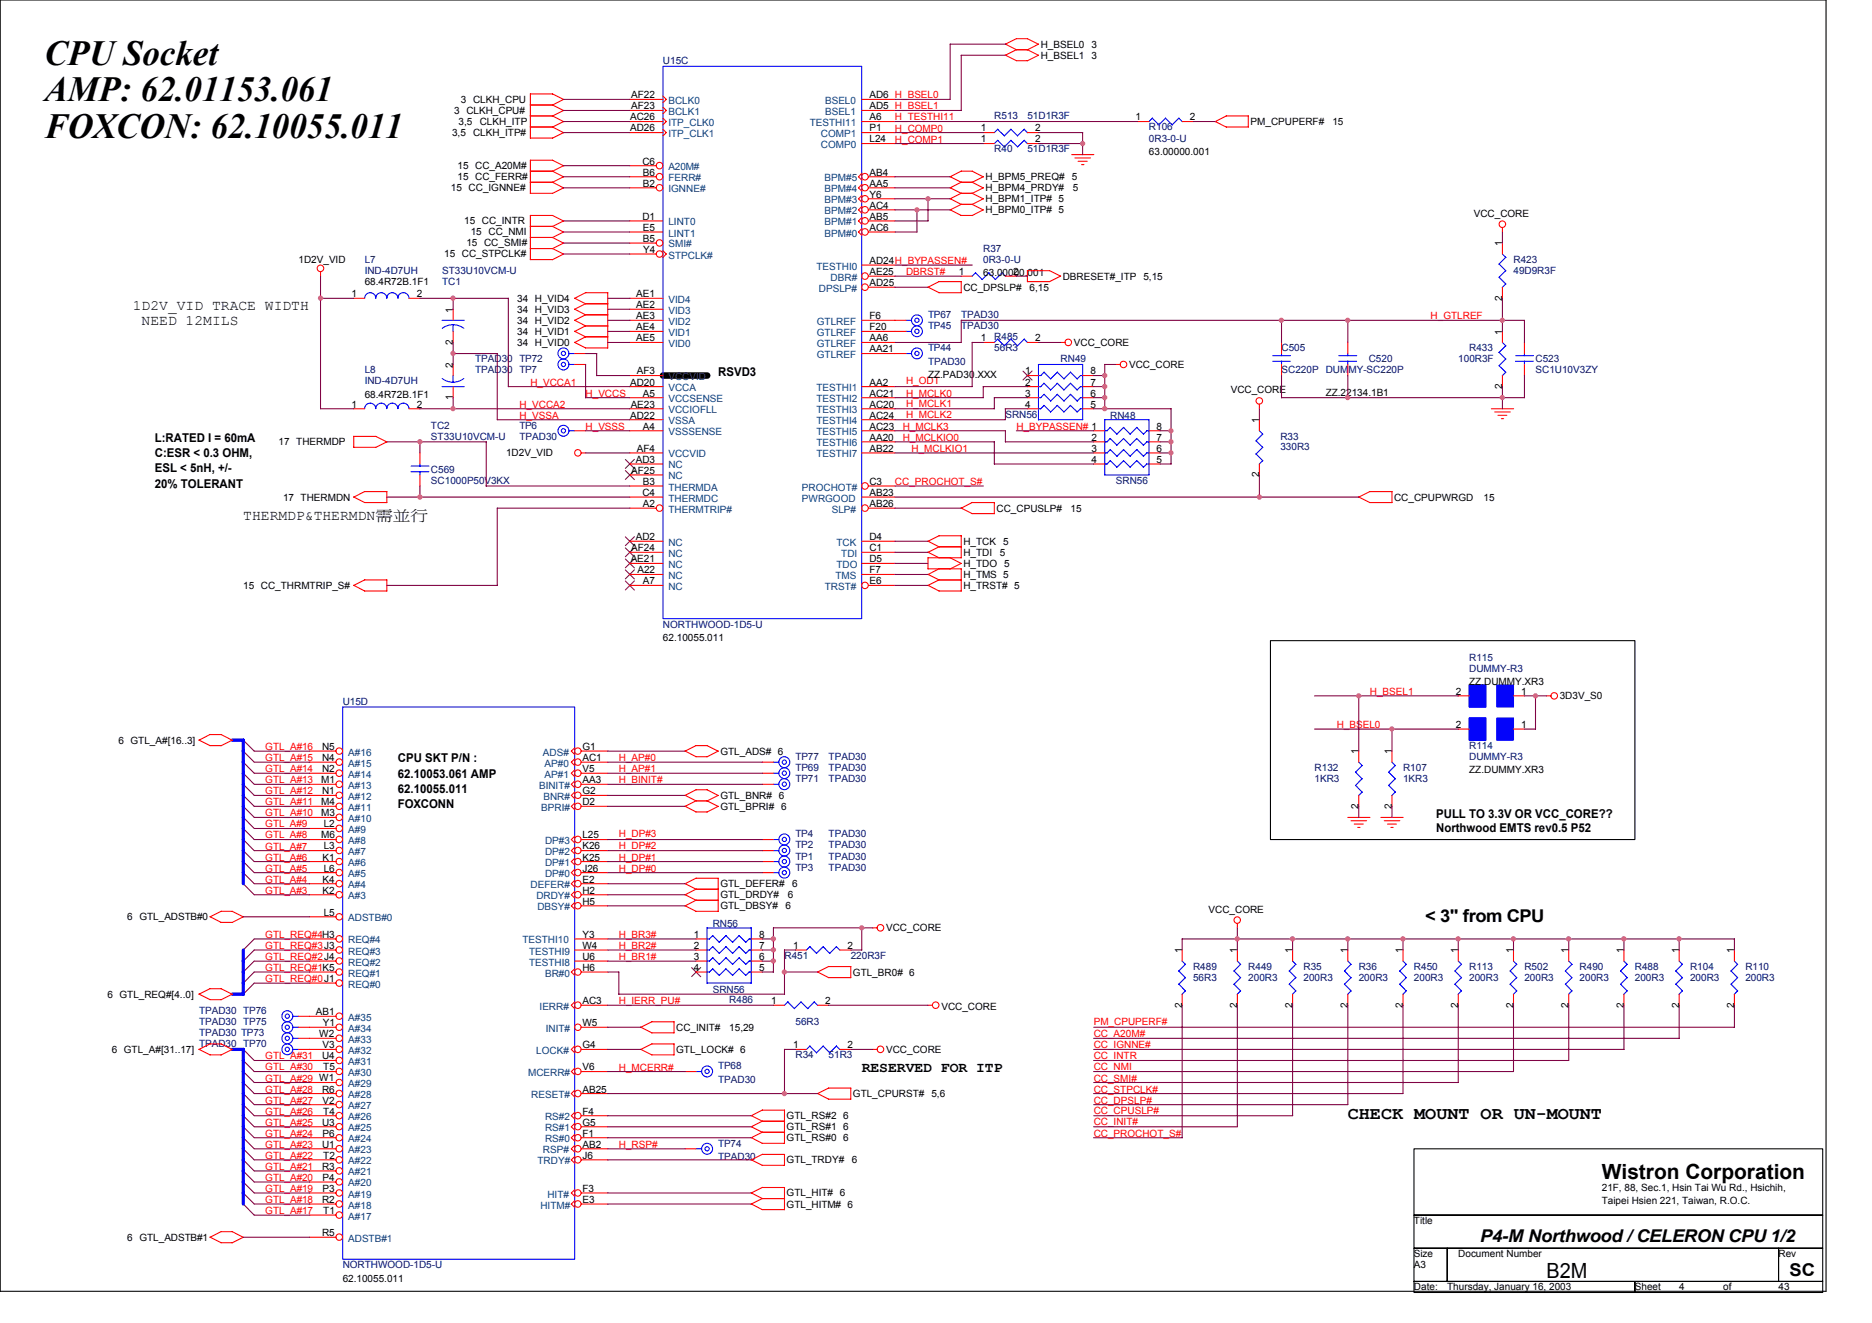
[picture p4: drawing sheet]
<svg xmlns="http://www.w3.org/2000/svg" width="297mm" height="210mm" viewBox="0 0 297 210" stroke-linecap="round" stroke-linejoin="round" font-family="sans-serif">
<defs><g id="words">
<g font-size="5.6">
<text x="7" y="10.2">CPU Socket</text>
<text x="7" y="16.1">AMP: 62.01153.061</text>
<text x="7" y="21.9">FOXCON: 62.10055.011</text>
</g>
<g font-size="3.3">
<text x="254.2" y="187.1">Wistron Corporation</text>
<text x="245.4" y="202.8">B2M</text>
</g>
<g font-size="2.8">
<text x="226.1" y="146.3">&lt; 3&quot; from CPU</text>
<text x="213.9" y="177.6">CHECK MOUNT OR UN-MOUNT</text>
<text x="234.9" y="197.1">P4-M Northwood / CELERON CPU 1/2</text>
<text x="284" y="202.4">SC</text>
</g>
<g font-size="2.3">
<text x="21.1" y="49.1">1D2V_VID TRACE WIDTH</text>
<text x="22.5" y="51.6">NEED 12MILS</text>
<text x="38.6" y="82.4">THERMDP&amp;THERMDN需並行</text>
<text x="136.7" y="170.2">RESERVED FOR ITP</text>
</g>
<g font-size="1.9">
<text x="114" y="59.6">RSVD3</text>
<text x="24.6" y="70.1">L:RATED I = 60mA</text>
<text x="24.6" y="72.5">C:ESR &lt; 0.3 OHM,</text>
<text x="24.6" y="75">ESL &lt; 5nH, +/-</text>
<text x="24.6" y="77.4">20% TOLERANT</text>
<text x="63.1" y="120.9">CPU SKT P/N :</text>
<text x="63.1" y="123.4">62.10053.061 AMP</text>
<text x="63.1" y="125.8">62.10055.011</text>
<text x="63.1" y="128.2">FOXCONN</text>
<text x="227.9" y="129.7">PULL TO 3.3V OR VCC_CORE??</text>
<text x="227.9" y="132.1">Northwood EMTS rev0.5 P52</text>
</g>
<g font-size="1.6" fill="#000080">
<text x="105.2" y="10.2">U15C</text>
<text x="157.8" y="18.9">R513</text>
<text x="163" y="18.9">51D1R3F</text>
<text x="182.3" y="20.7">R106</text>
<text x="182.3" y="22.5">0R3-0-U</text>
<text x="157.8" y="24.2">R40</text>
<text x="163" y="24.2">51D1R3F</text>
<text x="57.9" y="41.7">L7</text>
<text x="156" y="40">R37</text>
<text x="156" y="41.7">0R3-0-U</text>
<text x="240.2" y="41.7">R423</text>
<text x="57.9" y="43.5">IND-4D7UH</text>
<text x="70.1" y="45.2">TC1</text>
<text x="70.1" y="43.5">ST33U10VCM-U</text>
<text x="240.2" y="43.5">49D9R3F</text>
<text x="147.3" y="50.5">TP67</text>
<text x="147.3" y="52.2">TP45</text>
<text x="152.5" y="50.5">TPAD30</text>
<text x="152.5" y="52.2">TPAD30</text>
<text x="157.8" y="54">R485</text>
<text x="57.9" y="59.2">L8</text>
<text x="75.4" y="59.2">TPAD30 TP7</text>
<text x="75.4" y="57.5">TPAD30 TP72</text>
<text x="147.3" y="55.8">TP44</text>
<text x="147.3" y="57.8">TPAD30</text>
<text x="157.8" y="55.8">56R3</text>
<text x="168.3" y="57.5">RN49</text>
<text x="203.3" y="55.8">C505</text>
<text x="203.3" y="59.2">SC220P</text>
<text x="210.4" y="59.2">DUMMY-SC220P</text>
<text x="217.2" y="57.5">C520</text>
<text x="231.4" y="57.5">100R3F</text>
<text x="233.1" y="55.8">R433</text>
<text x="243.6" y="57.5">C523</text>
<text x="243.6" y="59.2">SC1U10V3ZY</text>
<text x="57.9" y="61">IND-4D7UH</text>
<text x="68.4" y="68">TC2</text>
<text x="68.4" y="69.8">ST33U10VCM-U</text>
<text x="82.4" y="68">TP6</text>
<text x="82.4" y="69.8">TPAD30</text>
<text x="159.5" y="66.3">SRN56</text>
<text x="176.2" y="66.4">RN48</text>
<text x="203.2" y="69.8">R33</text>
<text x="203.2" y="71.4">330R3</text>
<text x="68.4" y="75">C569</text>
<text x="68.4" y="76.8">SC1000P50V3KX</text>
<text x="177.1" y="76.8">SRN56</text>
<text x="105.2" y="99.6">NORTHWOOD-1D5-U</text>
<text x="233.1" y="104.8">R115</text>
<text x="233.1" y="106.6">DUMMY-R3</text>
<text x="54.4" y="111.8">U15D</text>
<text x="233.1" y="118.9">R114</text>
<text x="126.2" y="120.6">TP77</text>
<text x="126.2" y="122.3">TP69</text>
<text x="126.2" y="124.1">TP71</text>
<text x="131.5" y="120.6">TPAD30</text>
<text x="131.5" y="122.3">TPAD30</text>
<text x="131.5" y="124.1">TPAD30</text>
<text x="208.6" y="122.3">R132</text>
<text x="208.6" y="124.1">1KR3</text>
<text x="222.6" y="122.3">R107</text>
<text x="222.6" y="124.1">1KR3</text>
<text x="233.1" y="120.6">DUMMY-R3</text>
<text x="126.2" y="132.9">TP4</text>
<text x="126.2" y="134.6">TP2</text>
<text x="126.2" y="136.4">TP1</text>
<text x="131.5" y="132.9">TPAD30</text>
<text x="131.5" y="134.6">TPAD30</text>
<text x="131.5" y="136.4">TPAD30</text>
<text x="126.2" y="138.1">TP3</text>
<text x="131.5" y="138.1">TPAD30</text>
<text x="113.1" y="147.1">RN56</text>
<text x="124.5" y="152.1">R451</text>
<text x="135" y="152.1">220R3F</text>
<text x="189.3" y="153.9">R489</text>
<text x="189.3" y="155.6">56R3</text>
<text x="198.1" y="153.9">R449</text>
<text x="198.1" y="155.6">200R3</text>
<text x="206.8" y="153.9">R35</text>
<text x="206.8" y="155.6">200R3</text>
<text x="215.6" y="153.9">R36</text>
<text x="215.6" y="155.6">200R3</text>
<text x="224.4" y="153.9">R450</text>
<text x="224.4" y="155.6">200R3</text>
<text x="233.1" y="153.9">R113</text>
<text x="233.1" y="155.6">200R3</text>
<text x="241.9" y="153.9">R502</text>
<text x="241.9" y="155.6">200R3</text>
<text x="250.7" y="153.9">R490</text>
<text x="250.7" y="155.6">200R3</text>
<text x="259.4" y="153.9">R488</text>
<text x="259.4" y="155.6">200R3</text>
<text x="268.2" y="153.9">R104</text>
<text x="268.2" y="155.6">200R3</text>
<text x="276.9" y="153.9">R110</text>
<text x="276.9" y="155.6">200R3</text>
<text x="31.6" y="160.9">TPAD30 TP76</text>
<text x="113.1" y="157.6">SRN56</text>
<text x="115.7" y="159.2">R486</text>
<text x="31.6" y="166.2">TPAD30 TP70</text>
<text x="31.6" y="162.7">TPAD30 TP75</text>
<text x="31.6" y="164.4">TPAD30 TP73</text>
<text x="126.2" y="167.9">R34</text>
<text x="126.2" y="162.7">56R3</text>
<text x="131.5" y="167.9">51R3</text>
<text x="114" y="169.7">TP68</text>
<text x="114" y="171.8">TPAD30</text>
<text x="114" y="181.9">TP74</text>
<text x="114" y="184">TPAD30</text>
<text x="54.4" y="201.2">NORTHWOOD-1D5-U</text>
</g>
<g font-size="1.6">
<text x="165.1" y="7.6">H_BSEL0</text>
<text x="165.1" y="9.3">H_BSEL1</text>
<text x="173.2" y="7.6">3</text>
<text x="173.2" y="9.3">3</text>
<text x="73.1" y="16.3">3 CLKH_CPU</text>
<text x="100.2" y="15.6">AF22</text>
<text x="100.2" y="17.4">AF23</text>
<text x="138" y="15.6">AD6 H_BSEL0</text>
<text x="138" y="17.4">AD5 H_BSEL1</text>
<text x="71.7" y="21.6">3,5</text>
<text x="72.1" y="18.1">3 CLKH_CPU#</text>
<text x="72.8" y="19.8">3,5</text>
<text x="75.1" y="21.6">CLKH_ITP#</text>
<text x="76.1" y="19.8">CLKH_ITP</text>
<text x="100" y="19.1">AC26</text>
<text x="100" y="20.8">AD26</text>
<text x="138" y="22.6">L24</text>
<text x="138" y="20.8">P1</text>
<text x="138" y="19.1">A6</text>
<text x="155.7" y="20.8">1</text>
<text x="155.7" y="22.6">1</text>
<text x="164.2" y="20.8">2</text>
<text x="164.2" y="22.6">2</text>
<text x="180.2" y="19.1">1</text>
<text x="188.8" y="19.1">2</text>
<text x="198.4" y="19.8">PM_CPUPERF#</text>
<text x="211.4" y="19.8">15</text>
<text x="72.6" y="26.8">15 CC_A20M#</text>
<text x="72.6" y="28.6">15 CC_FERR#</text>
<text x="101.9" y="26.1">C6</text>
<text x="102" y="27.9">B6</text>
<text x="102" y="29.6">B2</text>
<text x="138" y="29.6">AA5</text>
<text x="138" y="27.9">AB4</text>
<text x="156.4" y="28.6">H_BPM5_PREQ# 5</text>
<text x="182.3" y="24.6">63.00000.001</text>
<text x="71.5" y="30.3">15 CC_IGNNE#</text>
<text x="73.7" y="35.6">15 CC_INTR</text>
<text x="101.9" y="34.9">D1</text>
<text x="138" y="34.9">AB5</text>
<text x="138" y="33.1">AC4</text>
<text x="138" y="31.4">Y6</text>
<text x="156.4" y="30.3">H_BPM4_PRDY#</text>
<text x="156.4" y="32.1">H_BPM1_ITP# 5</text>
<text x="156.4" y="33.8">H_BPM0_ITP# 5</text>
<text x="170.2" y="30.3">5</text>
<text x="233.8" y="34.4">VCC_CORE</text>
<text x="47.4" y="41.7">1D2V_VID</text>
<text x="70.5" y="40.9">15 CC_STPCLK#</text>
<text x="74" y="39.1">15 CC_SMI#</text>
<text x="74.7" y="37.3">15 CC_NMI</text>
<text x="102" y="36.6">E5</text>
<text x="102" y="38.4">B5</text>
<text x="102" y="40.1">Y4</text>
<text x="138" y="41.9">AD24H_BYPASSEN#</text>
<text x="138" y="36.6">AC6</text>
<text x="238.4" y="39.1" transform="rotate(-90 238.4 39.1)">1</text>
<text x="55.7" y="47.1">1</text>
<text x="57.9" y="45.2">68.4R72B.1F1</text>
<text x="66.1" y="47.1">2</text>
<text x="82.1" y="47.9">34 H_VID4</text>
<text x="101" y="47.1">AE1</text>
<text x="138" y="45.4">AD25</text>
<text x="138" y="43.6">AE25</text>
<text x="152.1" y="43.6">1</text>
<text x="152.9" y="46.1">CC_DPSLP#</text>
<text x="156" y="43.8">63.00000.001</text>
<text x="160.8" y="43.6">2</text>
<text x="163.4" y="46.1">6,15</text>
<text x="168.6" y="44.4">DBRESET#_ITP 5,15</text>
<text x="238.4" y="47.7" transform="rotate(-90 238.4 47.7)">2</text>
<text x="71.9" y="49.6" transform="rotate(-90 71.9 49.6)">1</text>
<text x="82.1" y="51.4">34 H_VID2</text>
<text x="82.1" y="53.1">34 H_VID1</text>
<text x="82.1" y="49.6">34 H_VID3</text>
<text x="101" y="52.4">AE4</text>
<text x="101" y="50.7">AE3</text>
<text x="101" y="48.9">AE2</text>
<text x="138" y="52.4">F20</text>
<text x="138" y="50.7">F6</text>
<text x="238.4" y="53.1" transform="rotate(-90 238.4 53.1)">1</text>
<text x="71.9" y="58.4" transform="rotate(-90 71.9 58.4)">2</text>
<text x="71.9" y="54.7" transform="rotate(-90 71.9 54.7)">2</text>
<text x="82.1" y="54.9">34 H_VID0</text>
<text x="101" y="54.2">AE5</text>
<text x="101" y="59.4">AF3</text>
<text x="138" y="55.9">AA21</text>
<text x="138" y="54.2">AA6</text>
<text x="147.3" y="60">ZZ.PAD30.XXX</text>
<text x="155.7" y="54.2">1</text>
<text x="162.7" y="59.4">1</text>
<text x="164.2" y="54.2">2</text>
<text x="170.4" y="54.9">VCC_CORE</text>
<text x="173" y="59.4">8</text>
<text x="179.2" y="58.4">VCC_CORE</text>
<text x="55.7" y="64.7">1</text>
<text x="57.9" y="63.1">68.4R72B.1F1</text>
<text x="66.1" y="64.7">2</text>
<text x="71.9" y="63.5" transform="rotate(-90 71.9 63.5)">1</text>
<text x="100" y="61.2">AD20</text>
<text x="100.1" y="64.7">AE23</text>
<text x="102" y="62.9">A5</text>
<text x="138" y="61.2">AA2</text>
<text x="138" y="62.9">AC21</text>
<text x="138" y="64.7">AC20</text>
<text x="162.7" y="61.2">2</text>
<text x="162.7" y="62.9">3</text>
<text x="162.7" y="64.7">4</text>
<text x="173" y="64.7">5</text>
<text x="173" y="62.9">6</text>
<text x="173" y="61.2">7</text>
<text x="195.3" y="62.4">VCC_CORE</text>
<text x="210.4" y="62.8">ZZ.22134.1B1</text>
<text x="238.4" y="61.7" transform="rotate(-90 238.4 61.7)">2</text>
<text x="44.2" y="70.7">17 THERMDP</text>
<text x="100" y="66.4">AD22</text>
<text x="101" y="71.7">AF4</text>
<text x="102" y="68.2">A4</text>
<text x="138" y="66.4">AC24</text>
<text x="138" y="68.2">AC23</text>
<text x="138" y="69.9">AA20</text>
<text x="138" y="71.7">AB22</text>
<text x="173.2" y="69.9">2</text>
<text x="173.2" y="71.7">3</text>
<text x="183.5" y="71.7">6</text>
<text x="183.5" y="69.9">7</text>
<text x="183.5" y="68.2">8</text>
<text x="199.8" y="67.1" transform="rotate(-90 199.8 67.1)">1</text>
<text x="80.3" y="72.4">1D2V_VID</text>
<text x="100.2" y="75.2">AF25</text>
<text x="100.9" y="73.4">AD3</text>
<text x="102" y="76.9">B3</text>
<text x="138" y="76.9">C3</text>
<text x="173.2" y="73.4">4</text>
<text x="183.5" y="73.4">5</text>
<text x="199.8" y="75.7" transform="rotate(-90 199.8 75.7)">2</text>
<text x="44.9" y="79.4">17 THERMDN</text>
<text x="101.9" y="78.7">C4</text>
<text x="102" y="80.5">A2</text>
<text x="138" y="80.5">AB26</text>
<text x="138" y="78.7">AB23</text>
<text x="158.1" y="81.2">CC_CPUSLP#</text>
<text x="169.9" y="81.2">15</text>
<text x="221.2" y="79.4">CC_CPUPWRGD</text>
<text x="235.4" y="79.4">15</text>
<text x="100.1" y="89.2">AE21</text>
<text x="100.2" y="87.5">AF24</text>
<text x="100.9" y="85.7">AD2</text>
<text x="138" y="87.5">C1</text>
<text x="138" y="85.7">D4</text>
<text x="138" y="89.2">D5</text>
<text x="152.9" y="86.4">H_TCK</text>
<text x="152.9" y="88.2">H_TDI</text>
<text x="152.9" y="89.9">H_TDO</text>
<text x="158.6" y="88.2">5</text>
<text x="159.2" y="86.4">5</text>
<text x="159.4" y="89.9">5</text>
<text x="38.6" y="93.4">15 CC_THRMTRIP_S#</text>
<text x="101.1" y="91">A22</text>
<text x="102" y="92.7">A7</text>
<text x="138" y="92.7">E6</text>
<text x="138" y="91">F7</text>
<text x="152.9" y="91.7">H_TMS 5</text>
<text x="152.9" y="93.4">H_TRST# 5</text>
<text x="105.2" y="101.7">62.10055.011</text>
<text x="231" y="110.2">2</text>
<text x="233.1" y="108.7">ZZ.DUMMY.XR3</text>
<text x="241.4" y="110.2">1</text>
<text x="247.5" y="111">3D3V_S0</text>
<text x="18.8" y="118">6 GTL_A#[16..3]</text>
<text x="51.1" y="119">N5</text>
<text x="92.4" y="119">G1</text>
<text x="114.3" y="119.7">GTL_ADS# 6</text>
<text x="215.6" y="119.7" transform="rotate(-90 215.6 119.7)">1</text>
<text x="220.8" y="119.7" transform="rotate(-90 220.8 119.7)">1</text>
<text x="231" y="115.5">2</text>
<text x="241.4" y="115.5">1</text>
<text x="51" y="124.3">M1</text>
<text x="51.1" y="122.5">N2</text>
<text x="51.1" y="120.8">N4</text>
<text x="92.4" y="120.8">AC1</text>
<text x="92.4" y="122.5">V5</text>
<text x="92.4" y="124.3">AA3</text>
<text x="233.1" y="122.7">ZZ.DUMMY.XR3</text>
<text x="51" y="129.5">M3</text>
<text x="51" y="127.8">M4</text>
<text x="51.1" y="126">N1</text>
<text x="51.4" y="131.3">L2</text>
<text x="92.4" y="126">G2</text>
<text x="92.4" y="127.8">D2</text>
<text x="114.3" y="126.7">GTL_BNR# 6</text>
<text x="114.3" y="128.5">GTL_BPRI# 6</text>
<text x="215.6" y="128.3" transform="rotate(-90 215.6 128.3)">2</text>
<text x="220.8" y="128.3" transform="rotate(-90 220.8 128.3)">2</text>
<text x="51" y="133">M6</text>
<text x="51.2" y="136.5">K1</text>
<text x="51.4" y="134.8">L3</text>
<text x="92.4" y="136.5">K25</text>
<text x="92.4" y="134.8">K26</text>
<text x="92.4" y="133">L25</text>
<text x="51.2" y="141.8">K2</text>
<text x="51.2" y="140">K4</text>
<text x="51.4" y="138.3">L6</text>
<text x="92.4" y="138.3">J26</text>
<text x="92.4" y="141.8">H2</text>
<text x="92.4" y="140">E2</text>
<text x="92.4" y="143.5">H5</text>
<text x="114.3" y="142.5">GTL_DRDY#</text>
<text x="114.3" y="140.8">GTL_DEFER#</text>
<text x="125" y="142.5">6</text>
<text x="125.7" y="140.8">6</text>
<text x="20.2" y="146">6 GTL_ADSTB#0</text>
<text x="51.4" y="145.3">L5</text>
<text x="92.4" y="148.8">Y3</text>
<text x="110.1" y="148.8">1</text>
<text x="114.3" y="144.3">GTL_DBSY#</text>
<text x="120.4" y="148.8">8</text>
<text x="124.6" y="144.3">6</text>
<text x="140.6" y="147.8">VCC_CORE</text>
<text x="191.8" y="144.8">VCC_CORE</text>
<text x="92.4" y="152.3">U6</text>
<text x="92.4" y="150.6">W4</text>
<text x="92.4" y="154.1">H6</text>
<text x="110.1" y="150.6">2</text>
<text x="110.1" y="152.3">3</text>
<text x="110.1" y="154.1">4</text>
<text x="120.4" y="154.1">5</text>
<text x="120.4" y="152.3">6</text>
<text x="120.4" y="150.6">7</text>
<text x="125.9" y="150.6">1</text>
<text x="134.5" y="150.6">2</text>
<text x="135.3" y="154.8">GTL_BR0# 6</text>
<text x="187.6" y="151.3" transform="rotate(-90 187.6 151.3)">1</text>
<text x="196.3" y="151.3" transform="rotate(-90 196.3 151.3)">1</text>
<text x="205.1" y="151.3" transform="rotate(-90 205.1 151.3)">1</text>
<text x="213.8" y="151.3" transform="rotate(-90 213.8 151.3)">1</text>
<text x="222.6" y="151.3" transform="rotate(-90 222.6 151.3)">1</text>
<text x="231.4" y="151.3" transform="rotate(-90 231.4 151.3)">1</text>
<text x="240.1" y="151.3" transform="rotate(-90 240.1 151.3)">1</text>
<text x="248.9" y="151.3" transform="rotate(-90 248.9 151.3)">1</text>
<text x="257.7" y="151.3" transform="rotate(-90 257.7 151.3)">1</text>
<text x="266.4" y="151.3" transform="rotate(-90 266.4 151.3)">1</text>
<text x="275.2" y="151.3" transform="rotate(-90 275.2 151.3)">1</text>
<text x="17" y="158.3">6 GTL_REQ#[4..0]</text>
<text x="50.1" y="161.1">AB1</text>
<text x="92.4" y="159.3">AC3</text>
<text x="122.4" y="159.3">1</text>
<text x="131" y="159.3">2</text>
<text x="149.4" y="160.2">VCC_CORE</text>
<text x="187.6" y="159.9" transform="rotate(-90 187.6 159.9)">2</text>
<text x="196.3" y="159.9" transform="rotate(-90 196.3 159.9)">2</text>
<text x="205.1" y="159.9" transform="rotate(-90 205.1 159.9)">2</text>
<text x="213.8" y="159.9" transform="rotate(-90 213.8 159.9)">2</text>
<text x="222.6" y="159.9" transform="rotate(-90 222.6 159.9)">2</text>
<text x="231.4" y="159.9" transform="rotate(-90 231.4 159.9)">2</text>
<text x="240.1" y="159.9" transform="rotate(-90 240.1 159.9)">2</text>
<text x="248.9" y="159.9" transform="rotate(-90 248.9 159.9)">2</text>
<text x="257.7" y="159.9" transform="rotate(-90 257.7 159.9)">2</text>
<text x="266.4" y="159.9" transform="rotate(-90 266.4 159.9)">2</text>
<text x="275.2" y="159.9" transform="rotate(-90 275.2 159.9)">2</text>
<text x="17.7" y="167">6 GTL_A#[31..17]</text>
<text x="50.7" y="164.6">W2</text>
<text x="51.2" y="166.3">V3</text>
<text x="51.2" y="162.8">Y1</text>
<text x="92.4" y="162.8">W5</text>
<text x="92.4" y="166.3">G4</text>
<text x="107.3" y="163.5">CC_INIT#</text>
<text x="107.3" y="167">GTL_LOCK# 6</text>
<text x="115.7" y="163.5">15,29</text>
<text x="125.9" y="166.3">1</text>
<text x="134.5" y="166.3">2</text>
<text x="140.6" y="167">VCC_CORE</text>
<text x="51.1" y="173.3">R6</text>
<text x="51.1" y="168.1">U4</text>
<text x="51.3" y="169.8">T5</text>
<text x="92.4" y="169.8">V6</text>
<text x="92.4" y="173.3">AB25</text>
<text x="51.1" y="178.6">U3</text>
<text x="51.2" y="175.1">V2</text>
<text x="51.3" y="176.8">T4</text>
<text x="92.4" y="178.6">G5</text>
<text x="92.4" y="176.8">F4</text>
<text x="124.8" y="179.3">GTL_RS#1 6</text>
<text x="124.8" y="177.5">GTL_RS#2 6</text>
<text x="135.3" y="174.1">GTL_CPURST# 5,6</text>
<text x="51.1" y="185.6">R3</text>
<text x="51.1" y="182.1">U1</text>
<text x="51.2" y="180.3">P6</text>
<text x="51.3" y="183.9">T2</text>
<text x="92.4" y="182.1">AB2</text>
<text x="92.4" y="180.3">F1</text>
<text x="92.4" y="183.9">J6</text>
<text x="124.8" y="184.6">GTL_TRDY#</text>
<text x="124.8" y="181.1">GTL_RS#0 6</text>
<text x="135.2" y="184.6">6</text>
<text x="51.1" y="190.9">R2</text>
<text x="51.2" y="189.1">P3</text>
<text x="51.2" y="187.3">P4</text>
<text x="92.4" y="189.1">F3</text>
<text x="92.4" y="190.9">E3</text>
<text x="124.8" y="189.8">GTL_HIT# 6</text>
<text x="124.8" y="191.6">GTL_HITM# 6</text>
<text x="254.2" y="189">21F, 88, Sec.1, Hsin Tai Wu Rd., Hsichih,</text>
<text x="254.2" y="191.1">Taipei Hsien 221, Taiwan, R.O.C.</text>
<text x="20.2" y="196.8">6 GTL_ADSTB#1</text>
<text x="51.1" y="196.1">R5</text>
<text x="51.3" y="192.6">T1</text>
<text x="224.4" y="194.2">Title</text>
<text x="54.4" y="203.3">62.10055.011</text>
<text x="224.4" y="201.2">A3</text>
<text x="224.4" y="199.5">Size</text>
<text x="231.4" y="199.5">Document Number</text>
<text x="282.2" y="199.5">Rev</text>
<text x="224.4" y="204.7">Date:</text>
<text x="229.6" y="204.7">Thursday, January 16, 2003</text>
<text x="259.4" y="204.7">Sheet</text>
<text x="266.4" y="204.7">4</text>
<text x="273.4" y="204.7">of</text>
<text x="282.2" y="204.7">43</text>
</g>
<g font-size="1.6" fill="#004080">
<text x="106.1" y="16.5">BCLK0</text>
<text x="130.9" y="16.5">BSEL0</text>
<text x="106.1" y="18.2">BCLK1</text>
<text x="106.1" y="20">ITP_CLK0</text>
<text x="106.1" y="21.7">ITP_CLK1</text>
<text x="128.5" y="20">TESTHI11</text>
<text x="130.3" y="23.5">COMP0</text>
<text x="130.3" y="21.7">COMP1</text>
<text x="130.9" y="18.2">BSEL1</text>
<text x="106.1" y="27">A20M#</text>
<text x="106.1" y="28.8">FERR#</text>
<text x="130.8" y="28.8">BPM#5</text>
<text x="106.1" y="35.8">LINT0</text>
<text x="106.1" y="30.5">IGNNE#</text>
<text x="130.8" y="35.8">BPM#1</text>
<text x="130.8" y="34">BPM#2</text>
<text x="130.8" y="32.3">BPM#3</text>
<text x="130.8" y="30.5">BPM#4</text>
<text x="106.1" y="37.5">LINT1</text>
<text x="106.1" y="39.3">SMI#</text>
<text x="106.1" y="41">STPCLK#</text>
<text x="130.8" y="37.5">BPM#0</text>
<text x="129.5" y="42.8">TESTHI0</text>
<text x="129.9" y="46.3">DPSLP#</text>
<text x="131.8" y="44.5">DBR#</text>
<text x="106.1" y="53.3">VID1</text>
<text x="106.1" y="51.5">VID2</text>
<text x="106.1" y="49.8">VID3</text>
<text x="106.1" y="48">VID4</text>
<text x="129.6" y="53.3">GTLREF</text>
<text x="129.6" y="51.5">GTLREF</text>
<text x="106.1" y="55.1">VID0</text>
<text x="129.6" y="56.8">GTLREF</text>
<text x="129.6" y="55.1">GTLREF</text>
<text x="106.1" y="62.1">VCCA</text>
<text x="106.1" y="63.8">VCCSENSE</text>
<text x="106.1" y="65.6">VCCIOFLL</text>
<text x="106.1" y="60.3">VCCVID</text>
<text x="129.5" y="62.1">TESTHI1</text>
<text x="129.5" y="63.8">TESTHI2</text>
<text x="129.5" y="65.6">TESTHI3</text>
<text x="106.1" y="67.3">VSSA</text>
<text x="106.1" y="69.1">VSSSENSE</text>
<text x="129.5" y="67.3">TESTHI4</text>
<text x="129.5" y="69.1">TESTHI5</text>
<text x="129.5" y="70.8">TESTHI6</text>
<text x="106.1" y="74.3">NC</text>
<text x="106.1" y="76.1">NC</text>
<text x="106.1" y="72.6">VCCVID</text>
<text x="106.1" y="77.8">THERMDA</text>
<text x="127.3" y="77.8">PROCHOT#</text>
<text x="129.5" y="72.6">TESTHI7</text>
<text x="106.1" y="81.3">THERMTRIP#</text>
<text x="106.1" y="79.6">THERMDC</text>
<text x="127.3" y="79.6">PWRGOOD</text>
<text x="132" y="81.3">SLP#</text>
<text x="106.1" y="86.6">NC</text>
<text x="106.1" y="88.3">NC</text>
<text x="132.7" y="86.6">TCK</text>
<text x="133.5" y="88.3">TDI</text>
<text x="106.1" y="91.8">NC</text>
<text x="106.1" y="93.6">NC</text>
<text x="106.1" y="90.1">NC</text>
<text x="130.9" y="93.6">TRST#</text>
<text x="132.6" y="91.8">TMS</text>
<text x="132.7" y="90.1">TDO</text>
<text x="55.2" y="119.9">A#16</text>
<text x="86.1" y="119.9">ADS#</text>
<text x="55.2" y="125.2">A#13</text>
<text x="55.2" y="123.4">A#14</text>
<text x="55.2" y="121.6">A#15</text>
<text x="85.5" y="125.2">BINIT#</text>
<text x="86.4" y="121.6">AP#0</text>
<text x="86.4" y="123.4">AP#1</text>
<text x="55.2" y="130.4">A#10</text>
<text x="55.2" y="128.7">A#11</text>
<text x="55.2" y="126.9">A#12</text>
<text x="85.9" y="128.7">BPRI#</text>
<text x="86.2" y="126.9">BNR#</text>
<text x="55.2" y="137.4">A#6</text>
<text x="55.2" y="135.7">A#7</text>
<text x="55.2" y="133.9">A#8</text>
<text x="55.2" y="132.2">A#9</text>
<text x="86.5" y="137.4">DP#1</text>
<text x="86.5" y="135.7">DP#2</text>
<text x="86.5" y="133.9">DP#3</text>
<text x="55.2" y="142.7">A#3</text>
<text x="55.2" y="140.9">A#4</text>
<text x="55.2" y="139.2">A#5</text>
<text x="84.2" y="140.9">DEFER#</text>
<text x="85.1" y="142.7">DRDY#</text>
<text x="86.5" y="139.2">DP#0</text>
<text x="55.2" y="149.7">REQ#4</text>
<text x="55.2" y="146.2">ADSTB#0</text>
<text x="82.9" y="149.7">TESTHI10</text>
<text x="85.3" y="144.4">DBSY#</text>
<text x="55.2" y="154.9">REQ#1</text>
<text x="55.2" y="153.2">REQ#2</text>
<text x="55.2" y="151.4">REQ#3</text>
<text x="84" y="153.2">TESTHI8</text>
<text x="84" y="151.4">TESTHI9</text>
<text x="86.5" y="154.9">BR#0</text>
<text x="55.2" y="161.9">A#35</text>
<text x="55.2" y="156.7">REQ#0</text>
<text x="85.6" y="160.2">IERR#</text>
<text x="55.2" y="167.2">A#32</text>
<text x="55.2" y="165.5">A#33</text>
<text x="55.2" y="163.7">A#34</text>
<text x="85.1" y="167.2">LOCK#</text>
<text x="86.6" y="163.7">INIT#</text>
<text x="55.2" y="172.5">A#29</text>
<text x="55.2" y="170.7">A#30</text>
<text x="55.2" y="169">A#31</text>
<text x="83.8" y="170.7">MCERR#</text>
<text x="55.2" y="179.5">A#25</text>
<text x="55.2" y="177.7">A#26</text>
<text x="55.2" y="176">A#27</text>
<text x="55.2" y="174.2">A#28</text>
<text x="84.3" y="174.2">RESET#</text>
<text x="86.5" y="179.5">RS#1</text>
<text x="86.5" y="177.7">RS#2</text>
<text x="55.2" y="184.7">A#22</text>
<text x="55.2" y="183">A#23</text>
<text x="55.2" y="181.2">A#24</text>
<text x="85.3" y="184.7">TRDY#</text>
<text x="86.1" y="183">RSP#</text>
<text x="86.5" y="181.2">RS#0</text>
<text x="55.2" y="191.7">A#18</text>
<text x="55.2" y="190">A#19</text>
<text x="55.2" y="188.2">A#20</text>
<text x="55.2" y="186.5">A#21</text>
<text x="85.7" y="191.7">HITM#</text>
<text x="86.9" y="190">HIT#</text>
<text x="55.2" y="193.5">A#17</text>
<text x="55.2" y="197">ADSTB#1</text>
</g>
<g font-size="1.6" fill="#f00">
<text x="142" y="22.6">H_COMP1</text>
<text x="142" y="20.9">H_COMP0</text>
<text x="142" y="19.1">H_TESTHI11</text>
<text x="143.8" y="43.6">DBRST#</text>
<text x="227" y="50.7">H_GTLREF</text>
<text x="82.4" y="64.7">H_VCCA2</text>
<text x="84.2" y="61.2">H_VCCA1</text>
<text x="92.9" y="62.9">H_VCCS</text>
<text x="143.8" y="62.9">H_MCLK0</text>
<text x="143.8" y="64.5">H_MCLK1</text>
<text x="143.8" y="61">H_ODT</text>
<text x="82.4" y="66.4">H_VSSA</text>
<text x="92.9" y="68.2">H_VSSS</text>
<text x="143.2" y="68.2">H_MCLK3</text>
<text x="143.2" y="69.9">H_MCLKIO0</text>
<text x="143.8" y="66.3">H_MCLK2</text>
<text x="144.6" y="71.7">H_MCLKIO1</text>
<text x="161.3" y="68.2">H_BYPASSEN# 1</text>
<text x="142" y="77">CC_PROCHOT_S#</text>
<text x="217.4" y="110.3">H_BSEL1</text>
<text x="42.1" y="119">GTL_A#16</text>
<text x="212.1" y="115.5">H_BSEL0</text>
<text x="42.1" y="120.8">GTL_A#15</text>
<text x="42.1" y="122.5">GTL_A#14</text>
<text x="42.1" y="124.3">GTL_A#13</text>
<text x="98.2" y="120.8">H_AP#0</text>
<text x="98.2" y="124.3">H_BINIT#</text>
<text x="98.2" y="122.5">H_AP#1</text>
<text x="42.1" y="126">GTL_A#12</text>
<text x="42.1" y="127.8">GTL_A#11</text>
<text x="42.1" y="129.5">GTL_A#10</text>
<text x="42.1" y="131.3">GTL_A#9</text>
<text x="42.1" y="133">GTL_A#8</text>
<text x="42.1" y="134.8">GTL_A#7</text>
<text x="42.1" y="136.5">GTL_A#6</text>
<text x="98.2" y="136.5">H_DP#1</text>
<text x="98.2" y="134.6">H_DP#2</text>
<text x="98.2" y="132.9">H_DP#3</text>
<text x="42.1" y="138.3">GTL_A#5</text>
<text x="42.1" y="140">GTL_A#4</text>
<text x="42.1" y="141.8">GTL_A#3</text>
<text x="98.2" y="138.3">H_DP#0</text>
<text x="42.1" y="148.8">GTL_REQ#4H3</text>
<text x="98.2" y="148.8">H_BR3#</text>
<text x="42.1" y="150.6">GTL_REQ#3J3</text>
<text x="42.1" y="152.3">GTL_REQ#2J4</text>
<text x="42.1" y="154.1">GTL_REQ#1K5</text>
<text x="42.1" y="155.8">GTL_REQ#0J1</text>
<text x="98.2" y="152.3">H_BR1#</text>
<text x="98.2" y="150.6">H_BR2#</text>
<text x="98.2" y="159.3">H_IERR_PU#</text>
<text x="173.5" y="164.6">CC_A20M#</text>
<text x="173.5" y="166.3">CC_IGNNE#</text>
<text x="173.5" y="162.7">PM_CPUPERF#</text>
<text x="42.1" y="168.1">GTL_A#31</text>
<text x="42.1" y="169.8">GTL_A#30</text>
<text x="42.1" y="171.6">GTL_A#29 W1</text>
<text x="42.1" y="173.4">GTL_A#28</text>
<text x="98.2" y="169.8">H_MCERR#</text>
<text x="173.5" y="168.1">CC_INTR</text>
<text x="173.5" y="173.4">CC_STPCLK#</text>
<text x="173.5" y="171.6">CC_SMI#</text>
<text x="173.5" y="169.8">CC_NMI</text>
<text x="42.1" y="175.1">GTL_A#27</text>
<text x="42.1" y="176.8">GTL_A#26</text>
<text x="42.1" y="178.6">GTL_A#25</text>
<text x="173.5" y="178.4">CC_INIT#</text>
<text x="173.5" y="176.7">CC_CPUSLP#</text>
<text x="173.5" y="175.1">CC_DPSLP#</text>
<text x="42.1" y="180.4">GTL_A#24</text>
<text x="42.1" y="182.1">GTL_A#23</text>
<text x="42.1" y="183.9">GTL_A#22</text>
<text x="42.1" y="185.6">GTL_A#21</text>
<text x="98.2" y="182.1">H_RSP#</text>
<text x="173.5" y="180.4">CC_PROCHOT_S#</text>
<text x="42.1" y="187.4">GTL_A#20</text>
<text x="42.1" y="189.1">GTL_A#19</text>
<text x="42.1" y="190.9">GTL_A#18</text>
<text x="42.1" y="192.6">GTL_A#17</text>
</g>
</g></defs>
<path d="M0 0h289.7v204.9h-289.7zM201.6 101.6h57.8v31.6h-57.8zM224.4 182.3h64.8v10.5h-64.8zM224.4 192.8h64.8v5.2h-64.8zM224.4 198h5.2v5.3h-5.2zM229.6 198h52.6v5.3h-52.6zM282.2 198h7v5.3h-7zM224.4 203.3h35v1.8h-35zM259.4 203.3h29.8v1.8h-29.8z" fill="none" stroke="#000" stroke-width=".17"/>
<path d="M105.2 59.6h7" fill="none" stroke="#000" stroke-width="1"/>
<g fill="none" stroke="#f00" stroke-width=".17">
<path d="M84.1 16.7h3.6M84.1 18.4h3.6M84.2 14.9v7h3.5M84.2 14.9h3.5M87.7 14.9l1.7 .9M89.4 15.8l-1.7 .9 1.7 .8M89.4 17.5l-1.8 .9 1.8 .9M89.4 19.3l-1.8 .9M99.9 15.8h5.3M99.9 17.5h5.3M99.9 19.3h5.3M105.2 15.2l.5 .6-.5 .5"/>
<path d="M105.2 17l.5 .5-.5 .6M105.2 18.7l.5 .6-.5 .5M136.7 15.8h5.3M136.7 17.5h5.3M136.7 19.3h5.3M159.5 7l1.8 .9M159.5 8.7l1.8 .9M161.3 7.9h1.7l1.8 .9-1.8 .9M161.3 9.6h1.7M161.3 6.1h1.7l1.8 .9-1.8 .9M161.3 6.1l-1.8 .9M161.3 7.9l-1.8 .9"/>
<path d="M180.5 19.3h1.8M187.6 19.3h1.7M192.8 19.3l1.8 .9M198.1 18.4h-3.5l-1.8 .9M198.1 18.4v1.8M84.1 39.4h3.6M84.1 35.9h3.6M84.1 37.7h3.6M84.1 28.9h3.6M84.1 27.2h3.6M84.1 20.2h3.6M84.2 34.2l-.1 7h3.6"/>
<path d="M84.2 25.4v5.3h3.5M84.2 34.2h3.5M84.2 25.4h3.5M87.7 39.4l1.7 .9M87.7 35.9l1.7 .9M87.7 34.2l1.7 .9M87.7 25.4l1.7 .9M87.7 20.2l1.7 .9M89.4 36.8l-1.8 .9 1.8 .9M89.4 28l-1.7 .9 1.7 .9M89.4 29.8l-1.8 .9M89.4 38.6l-1.8 .9"/>
<path d="M89.4 35.1l-1.8 .8M89.4 26.3l-1.8 .9 1.8 .9M89.4 21l-1.8 .9M99.9 21h5.3M99.9 35.1h5.3M99.9 36.8h5.3M99.9 29.8h4.2M99.9 26.3h4.2M99.9 28h4.2M99.9 38.6h4.2M105.2 20.5l.5 .5-.5 .6M105.2 39.8l.5 .5-.5 .6"/>
<path d="M136.7 21h5.3M136.7 22.8h5.3M136.8 36.3l-.6 .5 .6 .6M136.8 34.5l-.6 .6 .6 .5M136.8 32.7l-.6 .6 .6 .5M136.8 31l-.6 .5 .6 .6M136.8 29.3l-.6 .5 .6 .5M136.8 27.5l-.6 .5 .6 .6M137.8 35.1h4.2M137.8 36.8h4.2M137.8 33.3h4.2M137.8 31.5h4.2"/>
<path d="M137.8 29.8h4.2M137.8 28h4.2M150.7 28l1.8 .9M150.7 29.8l1.8 .9-1.7 .8M150.7 31.5l1.8 .9-1.7 .9M150.7 33.3l1.8 .9M152.5 28.9h1.8l1.7 .9M152.5 30.7h1.8l1.7 .9M152.5 34.2h1.8M152.5 32.4h1.8l1.7 .9M152.5 27.2h1.8l1.7 .9M152.5 27.1l-1.7 .9"/>
<path d="M152.5 28.9l-1.7 .9M156 21h1.8M156 22.8h1.8M156 28l-1.8 .9M156 29.8l-1.8 .9M156 31.5l-1.8 .9M156 33.3l-1.8 .9M163 21h1.8M163 22.8h1.8M170 24.5h3.6M170.6 25.1h2.4M171.1 25.6h1.4"/>
<path d="M171.6 26.1h.4M194.6 20.2h3.5M238.4 36.1v.7M238.4 38.5v1.8M50.9 43.1v.7M56.1 47.3h1.8M64.9 47.3h1.8M71.9 49v1.8M71.9 52.6v1.8M71.9 57.8v1.8M89.4 40.3l-1.8 .9M91.2 52.6l1.7 .8h3.6"/>
<path d="M91.2 49l1.7 1h3.6M91.2 50.8l1.7 .9h3.6M91.2 47.3l1.7 .9h3.6M91.2 57.8h1.7M91.2 56.1h1.7M92.9 46.4h3.6l-.1 8.8h-3.5l-1.7-.9M92.9 53.4l-1.7 .9M92.9 49.9l-1.7 .9M92.9 51.7l-1.7 .9M92.9 46.4l-1.7 .9M92.9 48.2l-1.7 .9M99.9 54.3h5.3"/>
<path d="M99.9 59.6h5.3M99.9 50.8h5.3M99.9 52.6h5.3M99.9 49.1h5.3M99.9 47.3h5.3M99.9 40.3h4.2M136.7 54.3h5.3M136.7 56.1h7.1M136.7 50.8h7.1M136.7 52.6h7.1M136.7 42.1h5.3M137.8 43.8h4.2"/>
<path d="M137.8 45.6h4.2M149 44.7h3.5v1.8l-3.5-.1-1.8-.8M149 44.7l-1.7 .9M152.5 43.8h1.8M156 54.3h1.8M159.5 43.8h1.8M163 59.6h1.8M163 42.9h3.5M163 54.3h1.8M163 44.7h3.6M163 42.9v1.8M166.5 42.9l1.8 .9"/>
<path d="M168.3 54.3h.7M168.3 43.8l-1.8 .9M171.8 59.6h1.8M177 57.8h.8M203.3 54.3v1.8M203.3 57.8v1.8M213.9 54.3v1.8M213.9 57.8v1.8M238.4 45.6v1.7M238.4 52.6v1.7M238.4 59.6v1.8M241.9 54.3v1.8"/>
<path d="M241.9 57.8v1.8M56.1 64.9h1.8M56.1 71h3.5M56.1 78.8l1.8 .9M57.8 79.7h3.6M59.6 69.2l1.8 .9M59.6 69.2h-3.5v1.8M61.4 78v1.8M61.4 70.1l-1.8 .9M61.4 78h-3.5l-1.8 .9M64.9 64.9h1.8M66.6 71.8v1.8"/>
<path d="M66.6 75.4v1.7M71.9 61.3v1.8M91.2 68.3h1.7M92.2 71.9h.7M99.9 71.9h5.3M99.9 64.9h5.3M99.9 68.3h5.3M99.9 61.3h5.3M99.9 63.1h5.3M99.9 73.6h5.3M99.9 75.4h5.3M99.9 66.6h5.3"/>
<path d="M99.9 77.1h5.3M99.9 78.9h5.3M136.7 71.9h5.3M136.7 64.9h5.3M136.7 68.3h5.3M136.7 61.3h5.3M136.7 63.1h5.3M136.7 66.6h5.3M136.7 70.1h5.3M136.7 78.9h5.3M137.8 77.1h4.2M154.3 79.7h3.5"/>
<path d="M154.3 79.7l-1.8 .9M157.8 79.7v1.8M163 64.9h1.8M163 61.3h1.8M163 63.1h1.8M171.8 64.9h1.8M171.8 61.3h1.8M171.8 63.1h1.8M173.5 71.9h1.8M173.5 68.3h1.8M173.5 73.6h1.8M173.5 70.1h1.8"/>
<path d="M182.3 71.9h1.8M182.3 68.3h1.8M182.3 73.6h1.8M182.3 70.1h1.8M199.8 64.1v.8M199.8 66.6v1.7M199.8 73.6v1.8M217.4 78h3.5v1.8M217.4 78l-1.8 .8 1.7 .9h3.6M236.6 64.9h3.6M237.2 65.4h2.4M237.7 65.9h1.4"/>
<path d="M238.2 66.4h.4M56.1 92.9l1.8 .9M57.9 92h3.5M57.9 92l-1.8 .9M61.4 92v1.8h-3.6M99.9 91.1h5.3M99.9 92.9h5.3M99.9 85.9h5.3M99.9 89.4h5.3M99.9 87.6h5.3M99.9 80.6h4.2M136.7 91.1h5.3"/>
<path d="M136.7 85.9h5.3M136.7 89.4h5.3M136.7 87.6h5.3M137.8 92.9h4.2M137.8 80.6h4.2M147.2 91.1l1.8 .9h3.5M147.2 85.9l1.8 .9h3.5M147.3 88.5l-.1 1.8h5.3v3.5h-3.5l-1.8-.9 1.8-.9M149 85h3.5v3.5h-5.2M149 90.2l-1.7 .9M149 85l-1.7 .9M149 86.7l-1.7 .9 1.7 .9"/>
<path d="M150.8 88.5l1.7 .9M152.5 80.6l1.8 .9M152.5 89.4l-1.8 .9M154.2 81.5h3.6M31.6 117.4l1.7 .9h1.8M33.3 116.5h1.8l1.8 1M33.4 116.5l-1.8 .9M36.8 117.4l-1.7 .9M49.1 119.2h4.2M91.2 118.6l-.5 .6 .5 .5M92.2 119.2h4.3M110.4 118.3h1.8"/>
<path d="M110.5 118.3l-1.8 .9 1.7 .9h1.8l1.8-.9M112.2 118.3l1.8 .9M215.6 119.1v1.8M220.9 119.1v1.8M231.4 110.4h1.7M231.4 115.7h1.7M240.2 110.4h1.7M240.2 115.7h1.7M245.4 110.4h.7M49.1 129.7h4.2M49.1 138.5h4.2M49.1 136.7h4.2"/>
<path d="M49.1 135h4.2M49.1 133.2h4.2M49.1 131.4h4.2M49.1 127.9h4.2M49.1 126.2h4.2M49.1 124.4h4.2M49.1 122.7h4.2M49.1 120.9h4.2M91.2 120.4l-.5 .5 .5 .6M91.2 122.1l-.5 .6 .5 .5M91.2 137.9l-.5 .6 .5 .5M91.2 136.2l-.5 .5 .5 .5"/>
<path d="M91.2 134.4l-.5 .6 .5 .5M91.2 132.7l-.5 .5 .5 .6M91.2 123.9l-.5 .5 .5 .6M91.2 125.6l-.5 .6 .5 .5M91.2 127.4l-.5 .5 .5 .6M91.2 139.7l-.5 .5 .5 .6M92.2 138.5h4.3M92.2 136.7h4.3M92.2 135h4.3M92.2 133.2h4.3M92.2 127.9h4.3M92.2 126.2h4.3"/>
<path d="M92.2 124.4h4.3M92.2 122.7h4.3M92.2 120.9h4.3M108.7 127.9l1.7 .9h1.8M110.4 139.3h3.6v5.3h-3.6l-1.7-.9 1.8-.9M110.4 125.3h1.8M110.5 125.3l-1.8 .9 1.7 .9h1.8M110.5 127l-1.8 .9M110.5 139.3l-1.8 .9 1.7 .9h3.6M112.2 125.3l1.8 .9M112.2 127.1l1.8 .9M114 126.2l-1.8 .9"/>
<path d="M114 127.9l-1.8 .9M120.9 138.5h1.8M120.9 136.7h1.8M120.9 135h1.8M120.9 133.2h1.8M120.9 124.4h1.8M120.9 122.7h1.8M120.9 120.9h1.8M213.9 129.7h3.5M214.4 130.2h2.4M214.9 130.7h1.4M215.4 131.3h.4"/>
<path d="M215.6 126.2v1.8M219.1 129.7h3.5M219.6 130.2h2.5M220.2 130.7h1.4M220.7 131.3h.4M220.9 126.2v1.8M31.6 157.7l1.7 .9h1.8M33.3 145.4l1.8 .9M33.3 156.9h1.8l1.8 .9M33.4 156.8l-1.8 .9M35.1 146.3h1.7M35.1 144.6h1.8l1.7 .9"/>
<path d="M35.1 144.6l-1.8 .9M36.8 157.7l-1.7 .9M38.6 145.5l-1.8 .9M49.1 142h4.2M49.1 140.2h4.2M49.1 156h4.2M49.1 154.2h4.2M49.1 152.5h4.2M49.1 150.7h4.2M49.1 149h4.2M49.1 145.5h4.2M91.2 152.5h5.3"/>
<path d="M91.2 150.7h5.3M91.2 149h5.3M91.2 143.2l-.5 .5 .5 .6M91.2 153.7l-.5 .5 .5 .6M91.2 158.9l-.5 .6 .5 .5M91.2 141.4l-.5 .6 .5 .5M92.2 159.5h4.3M92.2 142h4.3M92.2 140.2h4.3M92.2 154.2h4.3M92.2 143.7h4.3M108.7 141.9l1.7 .9h3.6"/>
<path d="M110.4 154.2h1.8M110.4 152.5h1.8M110.4 150.7h1.8M110.4 149h1.8M110.5 141.1l-1.8 .9M119.2 154.2h1.8M119.2 152.5h1.8M119.2 150.7h1.8M119.2 149h1.8M122.7 159.5h1.8M126.2 150.7h1.8M129.7 154.2l1.8 .9"/>
<path d="M129.7 159.5h1.8M131.5 155.1h3.5M131.5 153.4h3.5M131.5 153.3l-1.8 .9M133.2 150.7h1.8M135 153.4v1.7M138.5 147.2h.7M147.2 159.5h.8M187.6 150.7v1.8M187.6 157.7v1.8M196.3 146.5v.7M196.3 150.7v1.8"/>
<path d="M196.3 157.7v1.8M205.1 150.7v1.8M205.1 157.7v1.8M213.9 150.7v1.8M213.9 157.7v1.8M222.6 150.7v1.8M222.6 157.7v1.8M231.4 150.7v1.8M231.4 157.7v1.8M240.2 150.7v1.8M240.2 157.7v1.8M248.9 150.7v1.8"/>
<path d="M248.9 157.7v1.8M257.7 150.7v1.8M257.7 157.7v1.8M266.4 150.7v1.8M266.4 157.7v1.8M275.2 150.7v1.8M275.2 157.7v1.8M31.6 166.5l1.7 .9h1.8M33.3 165.6h1.8l1.8 .9M33.4 165.6l-1.8 .9M36.8 166.5l-1.7 .9M47.4 166.5h5.9"/>
<path d="M47.4 164.7h5.9M47.4 163h5.9M47.4 161.2h5.9M49.1 178.8h4.2M49.1 177h4.2M49.1 175.3h4.2M49.1 173.5h4.2M49.1 171.7h4.2M49.1 170h4.2M49.1 168.3h4.2M91.2 180l-.5 .5 .5 .6M91.2 178.2l-.5 .6 .5 .5"/>
<path d="M91.2 176.5l-.5 .5 .5 .6M91.2 165.9l-.5 .6 .5 .5M91.2 169.5l-.5 .5 .5 .5M91.2 173l-.5 .5 .5 .6M92.2 166.5h4.3M92.2 178.8h4.3M92.2 177h4.3M92.2 173.5h4.3M92.2 170h4.3M92.2 163h4.3M101.7 163l1.7 .9M103.4 163.9h3.6"/>
<path d="M103.4 167.4h3.6M103.4 162.1h3.6M103.5 162.1l-1.8 .9M107 162.1v1.8M107 165.6v1.8M107 165.6h-3.6l-1.7 .9 1.7 .9M108.7 170h1.7M119.2 178.8l1.7 .8h3.6M121 176.1h3.5v5.3h-3.6l-1.7-.9 1.8-.9M121 177.9l-1.8 .9M121 176.1l-1.8 .9 1.7 .9h3.6M126.2 166.5h1.8"/>
<path d="M129.7 173.5l1.8 .9M131.5 174.4h3.5M131.5 172.6h3.5M131.5 172.6l-1.8 .9M133.2 166.5h1.8M135 172.6v1.8M138.5 166.5h.7M35.1 197.2h1.7M38.6 196.3l-1.8 .9M38.6 196.3l-1.7-.9h-1.8l-1.8 .9 1.8 .9M49.1 192.8h4.2M49.1 191h4.2"/>
<path d="M49.1 189.3h4.2M49.1 187.5h4.2M49.1 185.8h4.2M49.1 184h4.2M49.1 182.3h4.2M49.1 180.5h4.2M49.1 196.3h4.2M91.2 183.5l-.5 .5 .5 .6M91.2 188.7l-.5 .6 .5 .5M91.2 190.5l-.5 .5 .5 .6M91.2 181.7l-.5 .6 .5 .5M92.2 191h4.3"/>
<path d="M92.2 189.3h4.3M92.2 184h4.3M92.2 182.3h4.3M92.2 180.5h4.3M108.7 182.3h1.7M119.2 191l1.7 .9h3.6M121 183.2h3.5v1.7h-3.6l-1.7-.9M121 188.4h3.5v3.5M121 188.4l-1.8 .9 1.8 .9h3.5M121 183.1l-1.8 .9M121 190.1l-1.8 .9"/>
<circle cx="104.7" cy="26.3" r=".52"/>
<circle cx="104.7" cy="28" r=".52"/>
<circle cx="104.7" cy="38.5" r=".52"/>
<circle cx="104.7" cy="29.8" r=".52"/>
<circle cx="137.2" cy="35" r=".52"/>
<circle cx="137.2" cy="33.3" r=".52"/>
<circle cx="137.2" cy="36.8" r=".52"/>
<circle cx="137.2" cy="28" r=".52"/>
<circle cx="137.3" cy="31.5" r=".52"/>
<circle cx="137.3" cy="29.8" r=".52"/>
<circle cx="238.4" cy="35.6" r=".52"/>
<circle cx="50.8" cy="42.6" r=".52"/>
<circle cx="104.7" cy="40.3" r=".52"/>
<circle cx="137.2" cy="43.8" r=".52"/>
<circle cx="137.2" cy="45.6" r=".52"/>
<circle cx="169.5" cy="54.3" r=".52"/>
<circle cx="178.3" cy="57.8" r=".52"/>
<circle cx="91.7" cy="71.8" r=".52"/>
<circle cx="137.2" cy="77.1" r=".52"/>
<circle cx="199.8" cy="63.6" r=".52"/>
<circle cx="104.7" cy="80.6" r=".52"/>
<circle cx="137.2" cy="80.6" r=".52"/>
<circle cx="137.3" cy="92.9" r=".52"/>
<circle cx="53.8" cy="119.2" r=".52"/>
<circle cx="91.7" cy="119.2" r=".51"/>
<circle cx="246.6" cy="110.4" r=".52"/>
<circle cx="53.8" cy="133.2" r=".52"/>
<circle cx="53.8" cy="129.7" r=".52"/>
<circle cx="53.8" cy="138.4" r=".52"/>
<circle cx="53.8" cy="122.7" r=".52"/>
<circle cx="53.8" cy="131.4" r=".52"/>
<circle cx="53.8" cy="120.9" r=".52"/>
<circle cx="53.8" cy="124.4" r=".52"/>
<circle cx="53.8" cy="126.2" r=".52"/>
<circle cx="53.8" cy="134.9" r=".52"/>
<circle cx="53.8" cy="136.7" r=".52"/>
<circle cx="53.8" cy="127.9" r=".52"/>
<circle cx="91.7" cy="120.9" r=".52"/>
<circle cx="91.7" cy="138.4" r=".52"/>
<circle cx="91.7" cy="122.7" r=".52"/>
<circle cx="91.7" cy="124.4" r=".52"/>
<circle cx="91.7" cy="133.2" r=".52"/>
<circle cx="91.7" cy="126.2" r=".51"/>
<circle cx="91.7" cy="136.7" r=".51"/>
<circle cx="91.7" cy="134.9" r=".51"/>
<circle cx="91.7" cy="127.9" r=".51"/>
<circle cx="53.8" cy="140.2" r=".52"/>
<circle cx="53.8" cy="150.7" r=".52"/>
<circle cx="53.8" cy="149" r=".52"/>
<circle cx="53.8" cy="156" r=".52"/>
<circle cx="53.8" cy="142" r=".52"/>
<circle cx="53.8" cy="154.2" r=".52"/>
<circle cx="53.8" cy="145.5" r=".52"/>
<circle cx="53.8" cy="152.5" r=".52"/>
<circle cx="91.7" cy="159.5" r=".52"/>
<circle cx="91.7" cy="140.2" r=".52"/>
<circle cx="91.7" cy="142" r=".52"/>
<circle cx="91.7" cy="143.7" r=".51"/>
<circle cx="91.7" cy="154.2" r=".51"/>
<circle cx="139.7" cy="147.2" r=".52"/>
<circle cx="148.5" cy="159.5" r=".52"/>
<circle cx="196.3" cy="146" r=".52"/>
<circle cx="53.8" cy="164.7" r=".52"/>
<circle cx="53.8" cy="166.5" r=".52"/>
<circle cx="53.8" cy="177" r=".52"/>
<circle cx="53.8" cy="173.5" r=".52"/>
<circle cx="53.8" cy="168.2" r=".52"/>
<circle cx="53.8" cy="175.2" r=".52"/>
<circle cx="53.8" cy="178.8" r=".52"/>
<circle cx="53.8" cy="171.7" r=".52"/>
<circle cx="53.8" cy="163" r=".52"/>
<circle cx="53.8" cy="161.2" r=".52"/>
<circle cx="53.8" cy="170" r=".52"/>
<circle cx="91.7" cy="173.5" r=".52"/>
<circle cx="91.7" cy="177" r=".52"/>
<circle cx="91.7" cy="166.5" r=".52"/>
<circle cx="91.7" cy="178.8" r=".51"/>
<circle cx="91.7" cy="163" r=".51"/>
<circle cx="91.7" cy="170" r=".51"/>
<circle cx="139.7" cy="166.5" r=".52"/>
<circle cx="53.8" cy="191" r=".52"/>
<circle cx="53.8" cy="184" r=".52"/>
<circle cx="53.8" cy="192.8" r=".52"/>
<circle cx="53.8" cy="182.3" r=".52"/>
<circle cx="53.8" cy="185.8" r=".52"/>
<circle cx="53.8" cy="180.5" r=".52"/>
<circle cx="53.8" cy="187.5" r=".52"/>
<circle cx="53.8" cy="189.3" r=".52"/>
<circle cx="53.8" cy="196.3" r=".52"/>
<circle cx="91.7" cy="191" r=".52"/>
<circle cx="91.7" cy="184" r=".52"/>
<circle cx="91.7" cy="182.3" r=".52"/>
<circle cx="91.7" cy="180.5" r=".51"/>
<circle cx="91.7" cy="189.3" r=".51"/>
</g>
<g fill="none" stroke="#00f" stroke-width=".17">
<path d="M105.2 10.5h31.5v87.6h-31.5zM182.8 18.8l1.1 1M182.9 18.7l-.6 .6M184.9 18.8l1.1 1M185 18.7l-1.1 1.1M187 18.8l.6 .5M187.1 18.7l-1.1 1.1M157.8 21l.5-.5 1.1 1.1M157.8 22.8l.5-.6 1.1 1.1M160.4 20.5l1.1 1.1M160.4 22.3l1.1 1M160.4 20.5l-1 1"/>
<path d="M160.4 22.2l-1 1.1M163 21.1l-.5-.6-1 1M163 22.8l-.5-.6-1 1.1M57.9 47.3a.88 .88 0 0 1 .8-.9 .88 .88 0 0 1 .9 .9 .88 .88 0 0 1 .9-.9 .88 .88 0 0 1 .9 .9 .88 .88 0 0 1 .9-.9 .88 .88 0 0 1 .8 .9 .88 .88 0 0 1 .9-.9 .88 .88 0 0 1 .9 .9M70.1 50.8h3.6M70.2 52.1a2.86 2.86 0 0 1 3.4 0M71.9 51.5v1.1M71.9 59.6v1M90.3 57.8h.9M90.3 56.1h.9M143.7 56.1h.9M143.7 50.8h.9"/>
<path d="M143.7 52.6h.9M154.8 43.3l-.5 .5M156.9 43.3l-1 1.1-1.1-1.1M157.8 54.3l.5-.5 1.1 1.1M159 43.3l.6 .5M159 43.3l-1 1.1-1.1-1.1M160.4 53.8l1.1 1.1M160.4 53.8l-1 1.1M163 54.4l-.5-.6-1 1.1M164.8 57.8h7M165.7 59.1l1 1M165.7 59l-.5 .6h-.4"/>
<path d="M167.8 59.1l1 1M167.8 59l-1.1 1.1M169.9 59.1l1 1M169.9 59l-1.1 1.1M171.4 59.6h.4M171.5 59.6l-.6 .5M171.8 57.8v8.8h-7v-8.8M201.9 57.3h2.8M201.9 56.4h2.9M203.3 56.1v.4M203.3 57.3v.5M212.4 57.3h2.9"/>
<path d="M212.4 56.4h2.9M213.9 56.1v.4M213.9 57.3v.5M237.9 41.9l1 1.1M237.9 55.9l1 1.1M238.4 40.3l.5 .6M238.4 54.3l.5 .6M238.9 40.8l-1.1 1.1M238.9 42.9l-1.1 1.1 1.1 1.1M238.9 45l-.5 .6M238.9 54.9l-1.1 1M238.9 57l-1.1 1 1.1 1.1"/>
<path d="M238.9 59.1l-.5 .5M240.5 57.3h2.8M240.5 56.4h2.8M241.9 56.1v.4M241.9 57.3v.5M57.9 64.8a.88 .88 0 0 1 .8-.8 .88 .88 0 0 1 .9 .8 .88 .88 0 0 1 .9-.8 .88 .88 0 0 1 .9 .8 .88 .88 0 0 1 .9-.8 .88 .88 0 0 1 .8 .8 .88 .88 0 0 1 .9-.8 .88 .88 0 0 1 .9 .8M65.2 74.8h2.8M65.2 74h2.9M66.6 73.6v.4M66.6 74.8v.6M70.1 61.3h3.6M70.2 60a2.78 2.78 0 0 0 3.4 0"/>
<path d="M90.3 68.3h.9M164.8 61.3h.3M164.8 64.9h.3M165.6 60.8l1.1 1.1 1.1-1.1M165.6 64.3l1.1 1.1 1.1-1.1M165.7 60.8l-.6 .6M165.7 62.6l1 1M165.7 64.3l-.6 .6M165.7 62.5l-.5 .6h-.4M167.7 60.8l1.1 1.1M167.7 64.3l1.1 1.1M167.8 62.6l1 1 1.1-1.1 1 1.1 .6-.5"/>
<path d="M167.8 62.5l-1.1 1.1M169.8 60.8l1.1 1.1M169.8 64.3l1.1 1.1M169.9 60.8l-1.1 1.1M169.9 64.3l-1.1 1.1M171.4 61.3h.4M171.4 64.9h.4M171.4 61.3l-.5 .6M171.4 63.1h.4M171.4 64.9l-.5 .5M175.3 70.1h.4M175.3 68.3h.4"/>
<path d="M175.3 71.9h.4M176.1 69.6l1.1 1M176.1 73.1l1.1 1M176.2 67.8l1 1.1M176.2 69.6l-.6 .5M176.2 73.1l-.5 .5h-.4M176.2 67.8l-.5 .5M178.3 69.6l1 1.1 1.1-1.1M178.3 67.8l1 1.1M178.3 69.6l-1.1 1.1M178.3 71.3l1 1.1M178.3 67.8l-1.1 1.1"/>
<path d="M178.3 71.3l-1.1 1.1-1-1.1-.5 .6M180.4 69.6l1 1M180.4 67.8l1.1 1.1M180.4 71.3l1.1 1.1 .5-.6M180.4 67.8l-1.1 1.1M180.4 71.3l-1.1 1.1M181.4 74.1l-1-1-1.1 1-1-1-1.1 1M182 68.3h.3M182 71.9h.3M182 68.3l-.6 .6M182.3 66.6v8.8h-7v-8.8h7M182.3 70.1h-.4l-.5 .6"/>
<path d="M182.3 73.6h-.4l-.5 .5M199.3 69.9l1.1 1.1M199.8 68.3l.6 .6M200.4 68.9l-1.1 1.1M200.4 71l-1.1 1.1 1.1 1M200.4 73.1l-.6 .5M54.4 112.2h36.8v87.6h-36.8zM122.7 120.9h.9M122.7 122.7h.9M122.7 124.4h.9M122.7 133.2h.9M122.7 135h.9"/>
<path d="M122.7 136.7h.9M122.7 138.5h.9M215.1 122.5l1.1 1.1M215.1 124.6l1.1 1.1M215.6 120.9l.6 .6M216.1 121.5l-1 1M216.1 123.5l-1 1.1M216.1 125.7l-.5 .5M220.3 122.5l1.1 1.1M220.3 124.6l1.1 1.1M220.9 120.9l.5 .6M221.4 121.5l-1.1 1"/>
<path d="M221.4 123.5l-1.1 1.1M221.4 125.7l-.6 .5M112.2 150.7h.4M112.2 154.2h.4M112.2 149h.4l.5-.6 1 1.1M112.2 156h7M113.1 150.2l1 1.1M113.1 153.7l1 1M113.1 150.2l-.6 .5M113.1 152l1 1M113.1 153.7l-.6 .5M113.1 151.9l-.5 .6h-.4"/>
<path d="M114.1 149.5l1.1-1.1 1.1 1.1M115.2 150.2l1 1.1M115.2 153.7l1 1M115.2 150.2l-1.1 1.1M115.2 152l1.1 1M115.2 153.7l-1.1 1.1M115.2 151.9l-1.1 1.1M116.2 149.5l1.1-1.1 1.1 1.1M117.3 150.2l1 1.1M117.3 153.7l1 1M117.3 150.2l-1.1 1.1M117.3 152l1.1 1"/>
<path d="M117.3 153.7l-1.1 1.1M117.3 151.9l-1.1 1.1M118.8 150.7h.4M118.8 154.2h.4M118.9 150.7l-.6 .6M118.9 152.5h.3M118.9 154.2l-.6 .6M118.9 152.5l-.6 .5M119.2 156v-8.8h-7v8.8M119.2 149h-.3l-.6 .5M125 159l1.1 1M125 158.9l-.5 .6"/>
<path d="M127.1 159l1.1 1 1-1.1 .5 .6M127.1 158.9l-1.1 1.1M128.5 150.2l1.1 1.1M128.5 150.2l-.5 .5M129.6 151.3l1-1.1 1.1 1.1M133.3 150.7l-.6-.5-1 1.1M187 154.1l1.1 1M187 156.1l1.1 1.1M187.6 152.5l.5 .5M188.1 153l-1.1 1.1M188.1 155.1l-1.1 1.1M188.1 157.2l-.5 .6"/>
<path d="M195.8 154.1l1.1 1M195.8 156.1l1.1 1.1M196.3 152.5l.6 .5M196.8 153l-1 1.1M196.8 155.1l-1 1.1M196.8 157.2l-.5 .6M204.6 154.1l1 1M204.6 156.1l1 1.1M205.1 152.5l.5 .5M205.6 153l-1 1.1M205.6 155.1l-1 1.1M205.6 157.2l-.5 .6"/>
<path d="M213.3 154.1l1.1 1M213.3 156.1l1.1 1.1M213.9 152.5l.5 .5M214.4 153l-1.1 1.1M214.4 155.1l-1.1 1.1M214.4 157.2l-.6 .6M222.1 154.1l1.1 1M222.1 156.1l1.1 1.1M222.6 152.5l.6 .5M223.1 153l-1 1.1M223.1 155.1l-1 1.1M223.1 157.2l-.5 .6"/>
<path d="M230.9 154.1l1 1M230.9 156.1l1 1.1-.5 .6M231.4 152.5l.5 .5-1.1 1.1M231.9 155.1l-1.1 1.1M239.6 154.1l1.1 1M239.6 156.1l1.1 1.1-.6 .6M240.2 152.5l.5 .5-1.1 1.1M240.7 155.1l-1.1 1.1M248.4 154.1l1 1M248.4 156.1l1 1.1-.5 .6M248.9 152.5l.5 .5-1 1.1M249.4 155.1l-1 1.1"/>
<path d="M257.2 154.1l1 1M257.2 156.1l1 1.1-.5 .6M257.7 152.5l.5 .5-1.1 1.1M258.2 155.1l-1.1 1.1M265.9 154.1l1.1 1M265.9 156.1l1.1 1.1-.6 .6M266.4 152.5l.6 .5-1.1 1.1M267 155.1l-1.1 1.1M274.7 154.1l1 1M274.7 156.1l1 1.1M275.2 152.5l.5 .5M275.7 153l-1 1.1"/>
<path d="M275.7 155.1l-1 1.1M275.7 157.2l-.5 .6M46.5 166.5h.9M46.5 164.7h.9M46.5 163h.9M46.5 161.2h.9M110.4 170h.9M128.5 166l1.1 1M128.5 165.9l-.5 .6M130.6 165.9l-1 1.1M132.7 166l.6 .5M132.7 165.9l-1 1.1-1.1-1"/>
<path d="M110.4 182.3h.9"/>
<circle cx="89.4" cy="57.8" r=".87"/>
<circle cx="89.4" cy="56.1" r=".87"/>
<circle cx="89.4" cy="56.1" r=".34"/>
<circle cx="89.4" cy="57.8" r=".34"/>
<circle cx="145.5" cy="52.6" r=".34"/>
<circle cx="145.5" cy="50.8" r=".87"/>
<circle cx="145.5" cy="56.1" r=".87"/>
<circle cx="145.5" cy="56.1" r=".34"/>
<circle cx="145.5" cy="50.8" r=".34"/>
<circle cx="145.5" cy="52.6" r=".86"/>
<circle cx="89.4" cy="68.3" r=".87"/>
<circle cx="89.4" cy="68.3" r=".34"/>
<circle cx="124.5" cy="122.7" r=".34"/>
<circle cx="124.5" cy="124.4" r=".87"/>
<circle cx="124.5" cy="138.4" r=".87"/>
<circle cx="124.5" cy="136.7" r=".87"/>
<circle cx="124.5" cy="133.2" r=".87"/>
<circle cx="124.5" cy="134.9" r=".87"/>
<circle cx="124.5" cy="120.9" r=".87"/>
<circle cx="124.5" cy="138.4" r=".34"/>
<circle cx="124.5" cy="124.4" r=".34"/>
<circle cx="124.5" cy="133.2" r=".34"/>
<circle cx="124.5" cy="136.7" r=".34"/>
<circle cx="124.5" cy="120.9" r=".34"/>
<circle cx="124.5" cy="134.9" r=".34"/>
<circle cx="124.5" cy="122.7" r=".86"/>
<circle cx="45.6" cy="166.5" r=".34"/>
<circle cx="45.6" cy="164.7" r=".87"/>
<circle cx="45.6" cy="161.2" r=".87"/>
<circle cx="45.6" cy="163" r=".87"/>
<circle cx="45.6" cy="161.2" r=".34"/>
<circle cx="45.6" cy="164.7" r=".34"/>
<circle cx="45.6" cy="163" r=".34"/>
<circle cx="45.6" cy="166.5" r=".86"/>
<circle cx="112.2" cy="170" r=".87"/>
<circle cx="112.2" cy="170" r=".34"/>
<circle cx="112.2" cy="182.3" r=".87"/>
<circle cx="112.2" cy="182.3" r=".34"/>
</g>
<g fill="none" stroke="#804000" stroke-width=".17">
<path d="M162.3 58.9l1.5 1.4M163.8 58.9l-1.5 1.4M99.2 72.9l1.5 1.4M99.2 74.7l1.5 1.4M100.7 72.9l-1.5 1.4M100.7 74.6l-1.5 1.5M99.2 90.4l1.5 1.5M99.2 92.2l1.5 1.4M99.2 85.2l1.5 1.4M99.2 88.7l1.5 1.4M99.2 86.9l1.5 1.4M100.7 90.4l-1.5 1.4"/>
<path d="M100.7 92.2l-1.5 1.4M100.7 85.2l-1.5 1.4M100.7 88.7l-1.5 1.4M100.7 86.9l-1.5 1.4M109.7 153.5l1.5 1.5M111.2 153.5l-1.5 1.4"/>
</g>
<g fill="#00f" stroke="#00f" stroke-width=".17">
<path d="M237.5 108.7h2.7v3.5h-2.7z" fill-rule="evenodd"/>
<path d="M233.1 108.7h2.7v3.5h-2.7z" fill-rule="evenodd"/>
<path d="M233.1 108.7h2.7v3.5h-2.7z" fill-rule="evenodd"/>
<path d="M237.5 113.9h2.7v3.5h-2.7z" fill-rule="evenodd"/>
<path d="M233.1 113.9h2.7v3.5h-2.7z" fill-rule="evenodd"/>
<path d="M233.1 113.9h2.7v3.5h-2.7z" fill-rule="evenodd"/>
</g>
<g fill="none" stroke="#800040" stroke-width=".17">
<path d="M89.4 15.8h10.5M89.4 17.5h10.5M89.4 19.3h10.5M142 19.3h38.5M150.8 7v8.8h-8.8M150.8 7h8.8M152.5 8.8h7M152.5 8.8v8.7h-10.5M189.3 19.3h3.5M89.4 28h10.5M89.4 35.1h10.5M89.4 21h10.5"/>
<path d="M89.4 26.3h10.5M89.4 38.6h10.5M89.4 36.8h10.5M89.4 29.8h10.5M142 28h8.8M142 29.8h8.8M142 31.5h8.8M142 33.3h8.8M142 35.1h5.3M142 21h14M142 22.8h14M145.5 33.3v3.5h-3.5"/>
<path d="M147.3 31.5v3.6M164.8 22.8h7M164.8 21h7v3.6M238.4 36.8v1.8M50.8 47.3h5.3M50.9 43.8v21.1h5.3M66.6 47.3h14.1l-.1 14h19.3M71.9 56.1h7M71.9 47.3v1.8M71.9 54.3v3.5M78.9 56.1v10.5h21M89.4 40.3h10.5"/>
<path d="M92.9 57.8v5.3h7M92.9 56.1h1.8v3.5M94.7 59.6h5.3M96.4 47.3h3.6M96.4 54.3h3.6M96.4 50.8h3.6M96.4 49.1h3.6M96.4 52.6h3.6M142 45.6h5.3M142 43.8h10.5M142 42.1h12.3M142 54.3h10.5v-3.5h89.4v3.6"/>
<path d="M154.3 54.3v7h-12.3M154.3 54.3h1.7M161.3 43.8h1.7M164.8 54.3h3.5M173.5 59.6h1.8M175.3 57.8v7.1M175.3 57.8h1.8M203.3 50.8v3.5M213.9 50.8v3.5M213.9 59.6v3.5M238.4 47.3v5.3M241.9 59.6v3.5h-38.6v-3.5"/>
<path d="M61.4 78.9h38.6M61.4 70.1h15.8l-.1 7M66.6 64.9h33.3M66.6 70.1v1.8M66.6 77.1v1.8M71.9 63.1v1.8M77.1 77.1h22.8M92.9 68.3h7M92.9 71.9h7.1M142 78.9h73.6M142 63.1h14M142 68.3h17.6l-.1 1.8"/>
<path d="M142 70.1h15.8M142 77.1h14M142 71.9h31.6M157.8 70.1v3.5h15.8M159.5 64.9h3.5M159.5 64.8v1.8h-17.5M159.5 70.1h14.1M161.3 68.3h12.2M163 63.1h-5.2v1.8h-15.8M163 61.3h-7v1.8M173.5 63.1h1.8M173.5 64.9h12.3"/>
<path d="M173.5 61.3h1.8M184.1 68.3h1.7M184.1 70.1h1.7M184.1 71.9h1.7M184.1 73.6h1.7M185.8 64.8v8.8M199.8 64.9v1.7M199.8 75.4v3.5M238.4 61.3v3.6M61.4 92.9h17.5M100 80.6h-21.1v12.3M142 80.6h10.5"/>
<path d="M142 92.9h5.3M142 87.6h5.3M142 91.1h5.3M142 89.4h5.3M142 85.9h5.3M38.6 119.1l1.7 1.8h8.8M38.6 117.4l1.7 1.8h8.8M96.4 119.2h12.3M208.6 110.4h22.8M208.6 115.7h22.8M215.6 110.4v8.8M220.9 115.7v3.5"/>
<path d="M241.9 115.7h1.7M241.9 110.4h3.5M243.6 110.4v5.3M38.6 122.7l1.7 1.7h8.8M38.6 136.7l1.7 1.8h8.8M38.6 129.7l1.7 1.7h8.8M38.6 131.4l1.7 1.8h8.8M38.6 138.4l1.7 1.8h8.8M38.6 120.9l1.7 1.8h8.8M38.6 133.2l1.7 1.8h8.8M38.6 124.4l1.7 1.8h8.8M38.6 127.9l1.7 1.8h8.8"/>
<path d="M38.6 126.2l1.7 1.7h8.8M38.6 134.9l1.7 1.8h8.8M96.4 127.9h12.3M96.4 126.2h12.3M96.4 133.2h24.6M96.4 120.9h24.6M96.4 122.7h24.6M96.4 124.4h24.6M96.4 135h24.6M96.4 136.7h24.6M96.4 138.5h24.6M215.6 127.9v1.8"/>
<path d="M220.9 127.9v1.8M38.6 140.2l1.7 1.8h8.8M38.6 145.5h10.5M49.1 150.7h-8.8l-1.7 1.8M49.1 154.2h-8.8l-1.7 1.8M49.1 149h-8.8l-1.7 1.7M49.1 152.5h-8.8l-1.7 1.7M49.1 156h-8.8l-1.7 1.8M96.4 142h12.3M96.4 159.5h26.3M96.4 143.7h12.3M96.4 152.5h14.1"/>
<path d="M96.4 154.2h1.8M96.4 140.2h12.3M96.4 149h14.1M96.4 150.7h14.1M98.2 154.2v3.6M120.9 152.5h1.8M120.9 149h1.8M121 150.7h1.7M124.5 154.2h5.2M124.5 150.7h1.8M124.5 150.7v7h-26.3M131.5 159.5h15.8"/>
<path d="M136.7 147.2l.1 3.5h-1.8M138.5 147.2h-15.8v7h-1.7M187.6 150.7v-1.7h87.6v1.7M187.6 159.5v21M196.3 159.5v19.3h-22.8M196.3 147.2v3.5M205.1 149v1.7M205.1 159.5v17.5M213.9 149v1.7M213.9 159.5v15.8M222.6 159.5v14h-49.1M222.6 149v1.7"/>
<path d="M231.4 149v1.7M231.4 159.5v12.2M240.2 149v1.7M240.2 159.5v10.5h-66.7M248.9 159.5v8.8h-75.4M248.9 149v1.7M257.7 159.5v7h-84.2M257.7 149v1.7M266.4 159.5v5.2h-92.9M266.4 149v1.7M275.2 159.5v3.5h-101.7M38.6 175.2l1.7 1.8h8.8"/>
<path d="M38.6 168.2l1.7 1.8h8.8M38.6 171.7l1.7 1.8h8.8M38.6 177l1.7 1.8h8.8M38.6 170l1.7 1.7h8.8M38.6 173.5l1.7 1.8h8.8M38.6 166.5l1.7 1.8h8.8M38.6 178.8l1.7 1.7h8.8M96.4 173.5h33.3M96.4 177h22.8M96.4 166.5h5.3M96.4 163h5.3M96.4 178.8h22.8"/>
<path d="M96.4 170h12.3M126.3 166.5h-1.8v7M135 166.5h3.5M173.5 177h31.6M173.5 171.7h57.9M173.5 175.3h40.4M38.6 180.5l1.7 1.8h8.8M38.6 189.3l1.7 1.7h8.8M38.6 191l1.7 1.8h8.8M38.6 185.8l1.7 1.7h8.8M38.6 184l1.7 1.8h8.8M38.6 187.5l1.7 1.8h8.8"/>
<path d="M38.6 182.2l1.7 1.8h8.8M38.6 196.3h10.5M96.4 189.3h22.8M96.4 184h22.8M96.4 191h22.8M96.4 180.5h22.8M96.4 182.3h12.3M173.5 180.5h14.1"/>
</g>
<path d="M36.8 117.4h1.8v22.8M36.8 157.7h1.8M38.6 150.7v7.1M36.8 166.5h1.8v24.5" fill="none" stroke="#00f" stroke-width=".51"/>
<g fill="#f0f" stroke="#f0f" stroke-width=".17">
<circle cx="71.9" cy="64.8" r=".34"/>
<circle cx="199.8" cy="78.9" r=".34"/>
<circle cx="124.5" cy="173.5" r=".34"/>
<circle cx="71.9" cy="47.3" r=".34"/>
<circle cx="50.9" cy="47.3" r=".34"/>
<circle cx="124.5" cy="154.2" r=".34"/>
<circle cx="66.6" cy="78.9" r=".34"/>
<circle cx="66.6" cy="70.1" r=".34"/>
<circle cx="171.8" cy="22.8" r=".34"/>
<circle cx="71.9" cy="56.1" r=".34"/>
<circle cx="220.8" cy="115.7" r=".34"/>
<circle cx="215.6" cy="110.4" r=".34"/>
<circle cx="243.6" cy="110.4" r=".34"/>
<circle cx="203.3" cy="50.8" r=".34"/>
<circle cx="238.4" cy="63.1" r=".34"/>
<circle cx="238.4" cy="50.8" r=".34"/>
<circle cx="196.3" cy="149" r=".34"/>
<circle cx="122.7" cy="152.5" r=".35"/>
<circle cx="136.7" cy="147.2" r=".34"/>
<circle cx="231.4" cy="149" r=".34"/>
<circle cx="240.1" cy="149" r=".34"/>
<circle cx="175.3" cy="64.8" r=".35"/>
<circle cx="248.9" cy="149" r=".34"/>
<circle cx="257.7" cy="149" r=".34"/>
<circle cx="122.7" cy="149" r=".35"/>
<circle cx="122.7" cy="150.7" r=".35"/>
<circle cx="222.6" cy="149" r=".34"/>
<circle cx="175.3" cy="61.3" r=".35"/>
<circle cx="175.3" cy="59.6" r=".35"/>
<circle cx="266.4" cy="149" r=".34"/>
<circle cx="175.3" cy="63.1" r=".35"/>
<circle cx="205.1" cy="149" r=".34"/>
<circle cx="213.8" cy="149" r=".34"/>
<circle cx="213.8" cy="50.8" r=".34"/>
<circle cx="213.8" cy="63.1" r=".34"/>
<circle cx="145.5" cy="33.3" r=".34"/>
<circle cx="147.3" cy="31.5" r=".34"/>
<circle cx="185.8" cy="71.8" r=".34"/>
<circle cx="185.8" cy="68.3" r=".34"/>
<circle cx="185.8" cy="70.1" r=".34"/>
</g>
<use href="#words"/>
</svg>
